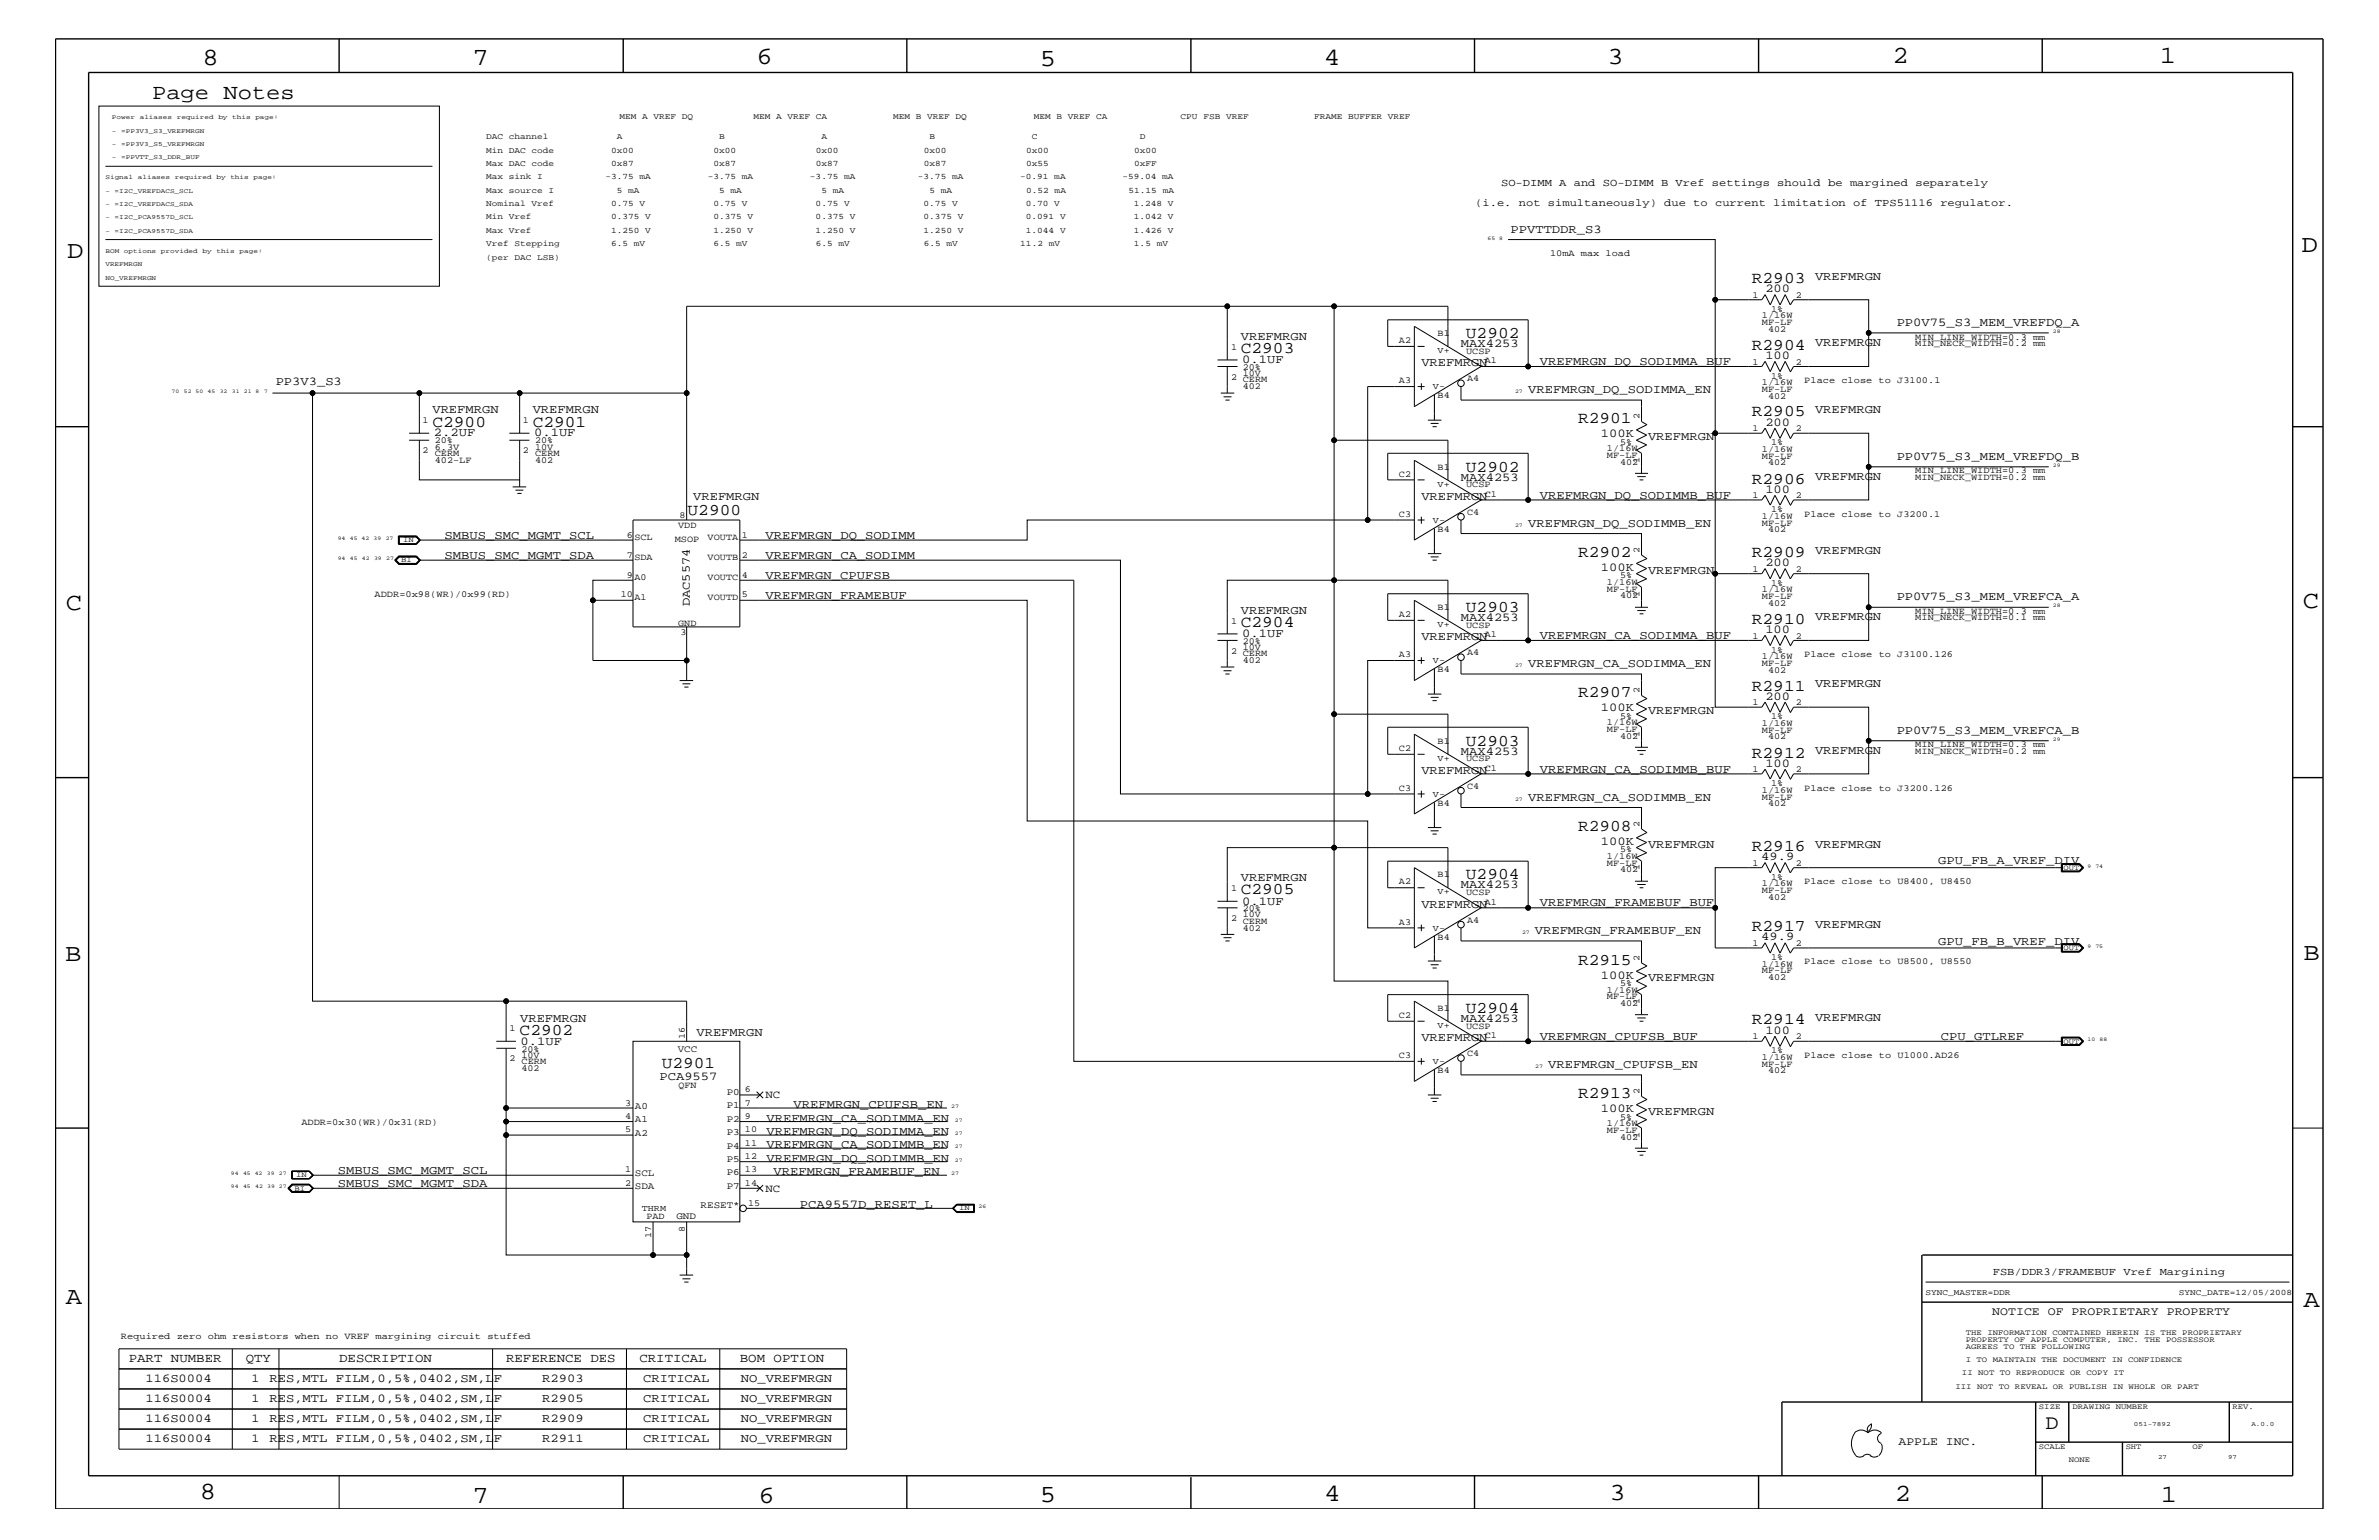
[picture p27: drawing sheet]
<svg xmlns="http://www.w3.org/2000/svg" width="432mm" height="279mm" viewBox="0 0 432 279" stroke-linecap="round" stroke-linejoin="round" font-family="sans-serif">
<defs><g id="words">
<g font-size="4.5">
<text x="36.7" y="11.7">8</text>
<text x="85.8" y="11.7">7</text>
<text x="137.3" y="11.5">6</text>
<text x="240.3" y="11.7">4</text>
<text x="291.8" y="11.5">3</text>
<text x="343.5" y="11.5">2</text>
<text x="392" y="11.5">1</text>
<text x="188.7" y="12.1">5</text>
<text x="12.2" y="46.8">D</text>
<text x="417.7" y="45.7">D</text>
<text x="11.9" y="110.6">C</text>
<text x="418" y="110.3">C</text>
<text x="11.9" y="174.3">B</text>
<text x="418.1" y="174.2">B</text>
<text x="11.9" y="236.7">A</text>
<text x="418.1" y="237.1">A</text>
<text x="36.2" y="271.9">8</text>
<text x="85.8" y="272.7">7</text>
<text x="137.7" y="272.7">6</text>
<text x="188.7" y="272.5">5</text>
<text x="240.4" y="272.3">4</text>
<text x="292.1" y="272.2">3</text>
<text x="343.9" y="272.3">2</text>
<text x="392.2" y="272.6">1</text>
</g>
<text font-size="3.9" x="27.6" y="18">Page Notes</text>
<text font-size="3.7" x="371.3" y="259.3">D</text>
<g font-size="3">
<text x="318" y="51.3">R2903</text>
<text x="225.2" y="64">C2903</text>
<text x="266.1" y="61.4">U2902</text>
<text x="318" y="63.4">R2904</text>
<text x="78.5" y="77.4">C2900</text>
<text x="96.7" y="77.4">C2901</text>
<text x="286.4" y="76.8">R2901</text>
<text x="318" y="75.6">R2905</text>
<text x="266.1" y="85.6">U2902</text>
<text x="318" y="87.7">R2906</text>
<text x="124.8" y="93.4">U2900</text>
<text x="286.4" y="101">R2902</text>
<text x="318" y="101">R2909</text>
<text x="225.2" y="113.7">C2904</text>
<text x="266.1" y="111.1">U2903</text>
<text x="318" y="113.1">R2910</text>
<text x="318" y="125.3">R2911</text>
<text x="286.4" y="126.5">R2907</text>
<text x="266.1" y="135.3">U2903</text>
<text x="318" y="137.4">R2912</text>
<text x="286.4" y="150.7">R2908</text>
<text x="318" y="154.4">R2916</text>
<text x="266.1" y="159.5">U2904</text>
<text x="225.2" y="162.2">C2905</text>
<text x="318" y="168.9">R2917</text>
<text x="286.4" y="175">R2915</text>
<text x="266.1" y="183.8">U2904</text>
<text x="318" y="185.9">R2914</text>
<text x="94.3" y="187.7">C2902</text>
<text x="120.1" y="193.7">U2901</text>
<text x="286.4" y="199.2">R2913</text>
</g>
<g font-size="2.3">
<text x="23.4" y="247.1">PART NUMBER</text>
<text x="44.6" y="247.1">QTY</text>
<text x="61.6" y="247.1">DESCRIPTION</text>
<text x="91.9" y="247.1">REFERENCE DES</text>
<text x="116.1" y="247.1">CRITICAL</text>
<text x="134.3" y="247.1">BOM OPTION</text>
</g>
<g font-size="2.2">
<text x="274.2" y="42.4">PPVTTDDR_S3</text>
<text x="320.4" y="53">200</text>
<text x="329.4" y="50.7">VREFMRGN</text>
<text x="344.3" y="59.2">PP0V75_S3_MEM_VREFDQ_A</text>
<text x="225.2" y="61.7">VREFMRGN</text>
<text x="225.5" y="65.9">0.1UF</text>
<text x="265.2" y="63">MAX4253</text>
<text x="320.4" y="65.1">100</text>
<text x="329.4" y="62.9">VREFMRGN</text>
<text x="50" y="69.9">PP3V3_S3</text>
<text x="258" y="66.5">VREFMRGN</text>
<text x="277.4" y="71.3">VREFMRGN_DQ_SODIMMA_EN</text>
<text x="279.5" y="66.2">VREFMRGN_DQ_SODIMMA_BUF</text>
<text x="78.5" y="75">VREFMRGN</text>
<text x="96.7" y="75">VREFMRGN</text>
<text x="320.4" y="77.3">200</text>
<text x="329.4" y="75">VREFMRGN</text>
<text x="78.7" y="79.2">2.2UF</text>
<text x="96.9" y="79.2">0.1UF</text>
<text x="290.6" y="79.4">100K</text>
<text x="299.1" y="79.9">VREFMRGN</text>
<text x="344.3" y="83.4">PP0V75_S3_MEM_VREFDQ_B</text>
<text x="265.2" y="87.2">MAX4253</text>
<text x="320.4" y="89.4">100</text>
<text x="329.4" y="87.1">VREFMRGN</text>
<text x="125.8" y="90.7">VREFMRGN</text>
<text x="258" y="90.7">VREFMRGN</text>
<text x="277.4" y="95.6">VREFMRGN_DQ_SODIMMB_EN</text>
<text x="279.5" y="90.5">VREFMRGN_DQ_SODIMMB_BUF</text>
<text x="80.7" y="101.4">SMBUS_SMC_MGMT_SDA</text>
<text x="80.7" y="97.7">SMBUS_SMC_MGMT_SCL</text>
<text x="138.9" y="97.7">VREFMRGN_DQ_SODIMM</text>
<text x="138.9" y="101.4">VREFMRGN_CA_SODIMM</text>
<text x="329.4" y="100.4">VREFMRGN</text>
<text x="138.9" y="105">VREFMRGN_CPUFSB</text>
<text x="290.6" y="103.6">100K</text>
<text x="299.1" y="104.1">VREFMRGN</text>
<text x="320.4" y="102.7">200</text>
<text x="125.2" y="110" transform="rotate(-90 125.2 110)">DAC5574</text>
<text x="138.9" y="108.7">VREFMRGN_FRAMEBUF</text>
<text x="225.2" y="111.4">VREFMRGN</text>
<text x="265.2" y="112.7">MAX4253</text>
<text x="329.4" y="112.6">VREFMRGN</text>
<text x="344.3" y="108.9">PP0V75_S3_MEM_VREFCA_A</text>
<text x="225.5" y="115.6">0.1UF</text>
<text x="258" y="116.2">VREFMRGN</text>
<text x="279.5" y="115.9">VREFMRGN_CA_SODIMMA_BUF</text>
<text x="320.4" y="114.8">100</text>
<text x="277.4" y="121">VREFMRGN_CA_SODIMMA_EN</text>
<text x="329.4" y="124.7">VREFMRGN</text>
<text x="290.6" y="129.1">100K</text>
<text x="299.1" y="129.6">VREFMRGN</text>
<text x="320.4" y="127">200</text>
<text x="265.2" y="136.9">MAX4253</text>
<text x="329.4" y="136.8">VREFMRGN</text>
<text x="344.3" y="133.1">PP0V75_S3_MEM_VREFCA_B</text>
<text x="258" y="140.4">VREFMRGN</text>
<text x="279.5" y="140.2">VREFMRGN_CA_SODIMMB_BUF</text>
<text x="320.4" y="139.1">100</text>
<text x="277.4" y="145.3">VREFMRGN_CA_SODIMMB_EN</text>
<text x="290.6" y="153.3">100K</text>
<text x="299.1" y="153.8">VREFMRGN</text>
<text x="329.4" y="153.8">VREFMRGN</text>
<text x="225.2" y="159.9">VREFMRGN</text>
<text x="265.2" y="161.1">MAX4253</text>
<text x="319.7" y="156.1">49.9</text>
<text x="351.8" y="156.8">GPU_FB_A_VREF_DIV</text>
<text x="225.5" y="164.1">0.1UF</text>
<text x="258" y="164.7">VREFMRGN</text>
<text x="279.5" y="164.5">VREFMRGN_FRAMEBUF_BUF</text>
<text x="278.6" y="169.5">VREFMRGN_FRAMEBUF_EN</text>
<text x="319.7" y="170.6">49.9</text>
<text x="329.4" y="168.3">VREFMRGN</text>
<text x="351.8" y="171.4">GPU_FB_B_VREF_DIV</text>
<text x="290.6" y="177.6">100K</text>
<text x="299.1" y="178">VREFMRGN</text>
<text x="94.4" y="185.4">VREFMRGN</text>
<text x="265.2" y="185.4">MAX4253</text>
<text x="329.4" y="185.3">VREFMRGN</text>
<text x="94.5" y="189.5">0.1UF</text>
<text x="126.4" y="187.9">VREFMRGN</text>
<text x="258" y="188.9">VREFMRGN</text>
<text x="279.5" y="188.7">VREFMRGN_CPUFSB_BUF</text>
<text x="320.4" y="187.6">100</text>
<text x="352.3" y="188.7">CPU_GTLREF</text>
<text x="119.7" y="195.9">PCA9557</text>
<text x="281" y="193.7">VREFMRGN_CPUFSB_EN</text>
<text x="139.1" y="203.5">VREFMRGN_CA_SODIMMA_EN</text>
<text x="144" y="201">VREFMRGN_CPUFSB_EN</text>
<text x="290.6" y="201.8">100K</text>
<text x="299.1" y="202.3">VREFMRGN</text>
<text x="139.1" y="205.9">VREFMRGN_DQ_SODIMMA_EN</text>
<text x="139.1" y="208.3">VREFMRGN_CA_SODIMMB_EN</text>
<text x="61.3" y="215.3">SMBUS_SMC_MGMT_SDA</text>
<text x="61.3" y="213">SMBUS_SMC_MGMT_SCL</text>
<text x="139.1" y="210.8">VREFMRGN_DQ_SODIMMB_EN</text>
<text x="140.4" y="213.2">VREFMRGN_FRAMEBUF_EN</text>
<text x="145.2" y="219.2">PCA9557D_RESET_L</text>
<text x="26.4" y="250.7">116S0004</text>
<text x="45.7" y="250.7">1</text>
<text x="48.9" y="250.7">RES,MTL FILM,0,5%,0402,SM,LF</text>
<text x="98.4" y="250.7">R2903</text>
<text x="116.8" y="250.7">CRITICAL</text>
<text x="134.5" y="250.7">NO_VREFMRGN</text>
<text x="26.4" y="254.4">116S0004</text>
<text x="45.7" y="254.4">1</text>
<text x="48.9" y="254.4">RES,MTL FILM,0,5%,0402,SM,LF</text>
<text x="98.4" y="254.4">R2905</text>
<text x="116.8" y="254.4">CRITICAL</text>
<text x="134.5" y="254.4">NO_VREFMRGN</text>
<text x="26.4" y="261.6">116S0004</text>
<text x="26.4" y="258">116S0004</text>
<text x="45.7" y="261.6">1</text>
<text x="45.7" y="258">1</text>
<text x="48.9" y="261.6">RES,MTL FILM,0,5%,0402,SM,LF</text>
<text x="48.9" y="258">RES,MTL FILM,0,5%,0402,SM,LF</text>
<text x="98.4" y="261.6">R2911</text>
<text x="98.4" y="258">R2909</text>
<text x="116.8" y="261.6">CRITICAL</text>
<text x="116.8" y="258">CRITICAL</text>
<text x="134.5" y="261.6">NO_VREFMRGN</text>
<text x="134.5" y="258">NO_VREFMRGN</text>
</g>
<g font-size="2.1">
<text x="361.6" y="238.6">NOTICE OF PROPRIETARY PROPERTY</text>
<text x="344.6" y="262.2">APPLE INC.</text>
</g>
<g font-size="2">
<text x="138.9" y="199.2">NC</text>
<text x="138.9" y="216.2">NC</text>
</g>
<g font-size="1.9">
<text x="272.5" y="33.7">SO-DIMM A and SO-DIMM B Vref settings should be margined separately</text>
<text x="267.8" y="37.4">(i.e. not simultaneously) due to current limitation of TPS51116 regulator.</text>
<text x="361.7" y="231.3">FSB/DDR3/FRAMEBUF Vref Margining</text>
</g>
<g font-size="1.8">
<text x="123" y="190.8">VCC</text>
<text x="115.2" y="201.2">A0</text>
<text x="115.2" y="203.7">A1</text>
<text x="131.9" y="198.7">P0</text>
<text x="131.9" y="201.1">P1</text>
<text x="131.9" y="203.5">P2</text>
<text x="115.2" y="206">A2</text>
<text x="131.9" y="205.9">P3</text>
<text x="131.9" y="208.4">P4</text>
<text x="115.2" y="213.3">SCL</text>
<text x="115.2" y="215.8">SDA</text>
<text x="131.9" y="210.8">P5</text>
<text x="131.9" y="213.2">P6</text>
<text x="131.9" y="215.7">P7</text>
<text x="122.8" y="221.1">GND</text>
<text x="127.2" y="219.2">RESET*</text>
</g>
<g font-size="1.7">
<text x="281.3" y="46.5">10mA max load</text>
<text x="318.1" y="54">1</text>
<text x="319.8" y="57.8">1/16W</text>
<text x="319.8" y="59">MF-LF</text>
<text x="321.5" y="56.6">1%</text>
<text x="326" y="54">2</text>
<text x="223.4" y="63.4">1</text>
<text x="253.9" y="62.3">A2</text>
<text x="260.9" y="61">B1</text>
<text x="266.1" y="64.2">UCSP</text>
<text x="269.5" y="65.9">A1</text>
<text x="320.9" y="60.2">402</text>
<text x="347.6" y="62.9">MIN_NECK_WIDTH=0.2 mm</text>
<text x="347.6" y="61.7">MIN_LINE_WIDTH=0.3 mm</text>
<text x="223.4" y="68.9">2</text>
<text x="225.6" y="68.2">10V</text>
<text x="225.6" y="67.1">20%</text>
<text x="225.6" y="70.6">402</text>
<text x="225.6" y="69.4">CERM</text>
<text x="253.9" y="69.5">A3</text>
<text x="266.3" y="69.2">A4</text>
<text x="318.1" y="66.2">1</text>
<text x="319.8" y="69.9">1/16W</text>
<text x="319.8" y="71.1">MF-LF</text>
<text x="321.5" y="68.7">1%</text>
<text x="326" y="66.2">2</text>
<text x="327.5" y="69.5">Place close to J3100.1</text>
<text x="76.7" y="76.8">1</text>
<text x="94.9" y="76.8">1</text>
<text x="260.9" y="72.2">B4</text>
<text x="297.6" y="76.1" transform="rotate(-90 297.6 76.1)">2</text>
<text x="320.9" y="72.3">402</text>
<text x="76.7" y="82.2">2</text>
<text x="78.9" y="81.6">6.3V</text>
<text x="78.9" y="80.5">20%</text>
<text x="78.9" y="83.9">402-LF</text>
<text x="78.9" y="82.7">CERM</text>
<text x="94.9" y="82.2">2</text>
<text x="97.1" y="81.6">10V</text>
<text x="97.1" y="80.5">20%</text>
<text x="97.1" y="83.9">402</text>
<text x="97.1" y="82.7">CERM</text>
<text x="291.7" y="81.9">1/16W</text>
<text x="291.7" y="83.1">MF-LF</text>
<text x="294" y="80.7">5%</text>
<text x="297.6" y="83.9" transform="rotate(-90 297.6 83.9)">1</text>
<text x="318.1" y="78.3">1</text>
<text x="319.8" y="82">1/16W</text>
<text x="319.8" y="83.3">MF-LF</text>
<text x="321.5" y="80.8">1%</text>
<text x="326" y="78.3">2</text>
<text x="253.9" y="86.5">C2</text>
<text x="260.9" y="85.3">B1</text>
<text x="266.1" y="88.4">UCSP</text>
<text x="294" y="84.4">402</text>
<text x="320.9" y="84.4">402</text>
<text x="347.6" y="87.1">MIN_NECK_WIDTH=0.2 mm</text>
<text x="347.6" y="85.9">MIN_LINE_WIDTH=0.3 mm</text>
<text x="123.1" y="95.9">VDD</text>
<text x="123.4" y="93.9">8</text>
<text x="253.9" y="93.8">C3</text>
<text x="266.3" y="93.5">C4</text>
<text x="269.5" y="90.1">C1</text>
<text x="318.1" y="90.4">1</text>
<text x="319.8" y="94.2">1/16W</text>
<text x="319.8" y="95.4">MF-LF</text>
<text x="321.5" y="92.9">1%</text>
<text x="326" y="90.4">2</text>
<text x="327.5" y="93.8">Place close to J3200.1</text>
<text x="113.8" y="101.2">7</text>
<text x="113.8" y="97.6">6</text>
<text x="115.1" y="98">SCL</text>
<text x="115.1" y="101.6">SDA</text>
<text x="122.5" y="98.4">MSOP</text>
<text x="128.4" y="101.6">VOUTB</text>
<text x="128.4" y="98">VOUTA</text>
<text x="134.6" y="101.2">2</text>
<text x="134.6" y="97.6">1</text>
<text x="260.9" y="96.5">B4</text>
<text x="297.6" y="100.4" transform="rotate(-90 297.6 100.4)">2</text>
<text x="320.9" y="96.5">402</text>
<text x="113.8" y="104.8">9</text>
<text x="115.1" y="105.3">A0</text>
<text x="128.4" y="105.3">VOUTC</text>
<text x="134.6" y="104.8">4</text>
<text x="291.7" y="106.1">1/16W</text>
<text x="291.7" y="107.4">MF-LF</text>
<text x="294" y="104.9">5%</text>
<text x="318.1" y="103.7">1</text>
<text x="319.8" y="107.5">1/16W</text>
<text x="321.5" y="106.3">1%</text>
<text x="326" y="103.7">2</text>
<text x="68" y="108.3">ADDR=0x98(WR)/0x99(RD)</text>
<text x="112.7" y="108.4">10</text>
<text x="115.1" y="108.9">A1</text>
<text x="123.1" y="113.6">GND</text>
<text x="128.4" y="108.9">VOUTD</text>
<text x="134.6" y="108.4">5</text>
<text x="223.4" y="113.1">1</text>
<text x="253.9" y="112">A2</text>
<text x="260.9" y="110.7">B1</text>
<text x="266.1" y="113.9">UCSP</text>
<text x="294" y="108.6">402</text>
<text x="297.6" y="108.2" transform="rotate(-90 297.6 108.2)">1</text>
<text x="319.8" y="108.7">MF-LF</text>
<text x="320.9" y="109.9">402</text>
<text x="347.6" y="112.6">MIN_NECK_WIDTH=0.1 mm</text>
<text x="347.6" y="111.4">MIN_LINE_WIDTH=0.3 mm</text>
<text x="123.5" y="115.3">3</text>
<text x="223.4" y="118.6">2 CERM</text>
<text x="225.6" y="117.9">10V</text>
<text x="225.6" y="116.8">20%</text>
<text x="253.9" y="119.2">A3</text>
<text x="266.3" y="118.9">A4</text>
<text x="269.5" y="115.6">A1</text>
<text x="318.1" y="115.9">1</text>
<text x="319.8" y="119.6">1/16W</text>
<text x="321.5" y="118.4">1%</text>
<text x="326" y="115.9">2</text>
<text x="327.5" y="119.2">Place close to J3100.126</text>
<text x="225.6" y="120.3">402</text>
<text x="260.9" y="121.9">B4</text>
<text x="297.6" y="125.8" transform="rotate(-90 297.6 125.8)">2</text>
<text x="319.8" y="120.8">MF-LF</text>
<text x="320.9" y="122">402</text>
<text x="291.7" y="131.6">1/16W</text>
<text x="294" y="130.4">5%</text>
<text x="318.1" y="128">1</text>
<text x="319.8" y="131.7">1/16W</text>
<text x="321.5" y="130.5">1%</text>
<text x="326" y="128">2</text>
<text x="253.9" y="136.2">C2</text>
<text x="260.9" y="135">B1</text>
<text x="291.7" y="132.8">MF-LF</text>
<text x="294" y="134.1">402</text>
<text x="297.6" y="133.6" transform="rotate(-90 297.6 133.6)">1</text>
<text x="319.8" y="133">MF-LF</text>
<text x="320.9" y="134.1">402</text>
<text x="347.6" y="136.8">MIN_NECK_WIDTH=0.2 mm</text>
<text x="347.6" y="135.6">MIN_LINE_WIDTH=0.3 mm</text>
<text x="253.9" y="143.5">C3</text>
<text x="266.1" y="138.1">UCSP</text>
<text x="266.3" y="143.2">C4</text>
<text x="269.5" y="139.8">C1</text>
<text x="318.1" y="140.1">1</text>
<text x="319.8" y="143.9">1/16W</text>
<text x="321.5" y="142.6">1%</text>
<text x="326" y="140.1">2</text>
<text x="327.5" y="143.5">Place close to J3200.126</text>
<text x="260.9" y="146.2">B4</text>
<text x="319.8" y="145.1">MF-LF</text>
<text x="320.9" y="146.2">402</text>
<text x="291.7" y="155.8">1/16W</text>
<text x="294" y="154.6">5%</text>
<text x="297.6" y="150.1" transform="rotate(-90 297.6 150.1)">2</text>
<text x="223.4" y="161.7">1</text>
<text x="253.9" y="160.5">A2</text>
<text x="260.9" y="159.2">B1</text>
<text x="291.7" y="157.1">MF-LF</text>
<text x="294" y="158.3">402</text>
<text x="297.6" y="157.9" transform="rotate(-90 297.6 157.9)">1</text>
<text x="318.1" y="157.1">1</text>
<text x="319.8" y="160.8">1/16W</text>
<text x="319.8" y="162">MF-LF</text>
<text x="321.5" y="159.6">1%</text>
<text x="326" y="157.1">2</text>
<text x="327.5" y="160.4">Place close to U8400, U8450</text>
<text x="223.4" y="167.1">2</text>
<text x="225.6" y="166.4">10V</text>
<text x="225.6" y="165.3">20%</text>
<text x="225.6" y="167.6">CERM</text>
<text x="253.9" y="167.8">A3</text>
<text x="266.1" y="162.4">UCSP</text>
<text x="266.3" y="167.4">A4</text>
<text x="269.5" y="164.1">A1</text>
<text x="320.9" y="163.3">402</text>
<text x="225.6" y="168.9">402</text>
<text x="260.9" y="170.5">B4</text>
<text x="318.1" y="171.6">1</text>
<text x="326" y="171.6">2</text>
<text x="294" y="178.8">5%</text>
<text x="297.6" y="174.3" transform="rotate(-90 297.6 174.3)">2</text>
<text x="319.8" y="175.4">1/16W</text>
<text x="319.8" y="176.6">MF-LF</text>
<text x="320.9" y="177.7">402</text>
<text x="321.5" y="174.2">1%</text>
<text x="327.5" y="174.9">Place close to U8500, U8550</text>
<text x="253.9" y="184.7">C2</text>
<text x="260.9" y="183.5">B1</text>
<text x="291.7" y="180.1">1/16W</text>
<text x="291.7" y="181.3">MF-LF</text>
<text x="294" y="182.5">402</text>
<text x="297.6" y="182.1" transform="rotate(-90 297.6 182.1)">1</text>
<text x="92.5" y="187.1">1</text>
<text x="94.7" y="191.9">10V</text>
<text x="94.7" y="190.8">20%</text>
<text x="124.3" y="188.5" transform="rotate(-90 124.3 188.5)">16</text>
<text x="253.9" y="192">C3</text>
<text x="266.1" y="186.6">UCSP</text>
<text x="266.3" y="191.6">C4</text>
<text x="269.5" y="188.3">C1</text>
<text x="318.1" y="188.6">1</text>
<text x="321.5" y="191.1">1%</text>
<text x="326" y="188.6">2</text>
<text x="327.5" y="192">Place close to U1000.AD26</text>
<text x="92.5" y="192.6">2</text>
<text x="94.7" y="194.3">402</text>
<text x="94.7" y="193.1">CERM</text>
<text x="123.1" y="197.4">QFN</text>
<text x="260.9" y="194.7">B4</text>
<text x="319.8" y="192.3">1/16W</text>
<text x="319.8" y="193.6">MF-LF</text>
<text x="320.9" y="194.8">402</text>
<text x="113.5" y="203.1">4</text>
<text x="113.5" y="200.6">3</text>
<text x="135.2" y="203.1">9</text>
<text x="135.2" y="200.6">7</text>
<text x="135.2" y="198.1">6</text>
<text x="294" y="203.1">5%</text>
<text x="297.6" y="198.5" transform="rotate(-90 297.6 198.5)">2</text>
<text x="54.7" y="204.1">ADDR=0x30(WR)/0x31(RD)</text>
<text x="113.5" y="205.4">5</text>
<text x="135.2" y="207.9">11</text>
<text x="135.2" y="205.4">10</text>
<text x="291.7" y="204.3">1/16W</text>
<text x="291.7" y="205.5">MF-LF</text>
<text x="294" y="206.8">402</text>
<text x="297.6" y="206.4" transform="rotate(-90 297.6 206.4)">1</text>
<text x="113.5" y="215.2">2</text>
<text x="113.5" y="212.7">1</text>
<text x="135.2" y="215.2">14</text>
<text x="135.2" y="212.7">13</text>
<text x="135.2" y="210.3">12</text>
<text x="117.3" y="221.1">PAD</text>
<text x="135.8" y="218.8">15</text>
<text x="118.2" y="224.6" transform="rotate(-90 118.2 224.6)">17</text>
<text x="124.3" y="223.5" transform="rotate(-90 124.3 223.5)">8</text>
<text x="21.9" y="242.9">Required zero ohm resistors when no VREF margining circuit stuffed</text>
</g>
<g font-size="1.6">
<text x="260.9" y="64">V+</text>
<text x="260.1" y="70.6">V-</text>
<text x="260.9" y="88.3">V+</text>
<text x="260.1" y="94.9">V-</text>
<text x="260.9" y="113.7">V+</text>
<text x="260.1" y="120.3">V-</text>
<text x="260.9" y="138">V+</text>
<text x="260.1" y="144.6">V-</text>
<text x="260.9" y="162.2">V+</text>
<text x="260.1" y="168.9">V-</text>
<text x="260.9" y="186.5">V+</text>
<text x="260.1" y="193.1">V-</text>
<text x="116.5" y="219.7">THRM</text>
</g>
<g font-size="1.5">
<text x="112.4" y="21.6">MEM A VREF DQ</text>
<text x="136.7" y="21.6">MEM A VREF CA</text>
<text x="162.1" y="21.6">MEM B VREF DQ</text>
<text x="187.6" y="21.6">MEM B VREF CA</text>
<text x="214.3" y="21.6">CPU FSB VREF</text>
<text x="238.5" y="21.6">FRAME BUFFER VREF</text>
<text x="88.2" y="25.3">DAC channel</text>
<text x="88.2" y="27.7">Min DAC code</text>
<text x="110.9" y="27.7">0x00</text>
<text x="112" y="25.3">A</text>
<text x="129.5" y="27.7">0x00</text>
<text x="130.5" y="25.3">B</text>
<text x="148.1" y="27.7">0x00</text>
<text x="149.1" y="25.3">A</text>
<text x="167.7" y="27.7">0x00</text>
<text x="168.7" y="25.3">B</text>
<text x="186.2" y="27.7">0x00</text>
<text x="187.3" y="25.3">C</text>
<text x="205.9" y="27.7">0x00</text>
<text x="206.9" y="25.3">D</text>
<text x="88.2" y="32.5">Max sink I</text>
<text x="88.2" y="35">Max source I</text>
<text x="88.2" y="30.2">Max DAC code</text>
<text x="109.9" y="32.5">-3.75 mA</text>
<text x="110.9" y="30.2">0x87</text>
<text x="112" y="35">5 mA</text>
<text x="128.4" y="32.5">-3.75 mA</text>
<text x="129.5" y="30.2">0x87</text>
<text x="130.5" y="35">5 mA</text>
<text x="147" y="32.5">-3.75 mA</text>
<text x="148.1" y="30.2">0x87</text>
<text x="149.1" y="35">5 mA</text>
<text x="166.6" y="32.5">-3.75 mA</text>
<text x="167.7" y="30.2">0x87</text>
<text x="168.7" y="35">5 mA</text>
<text x="185.2" y="32.5">-0.91 mA</text>
<text x="186.2" y="30.2">0x55</text>
<text x="186.3" y="35">0.52 mA</text>
<text x="203.7" y="32.5">-59.04 mA</text>
<text x="204.8" y="35">51.15 mA</text>
<text x="205.9" y="30.2">0xFF</text>
<text x="88.2" y="39.8">Min Vref</text>
<text x="88.2" y="37.4">Nominal Vref</text>
<text x="110.9" y="39.8">0.375 V</text>
<text x="110.9" y="37.4">0.75 V</text>
<text x="129.5" y="39.8">0.375 V</text>
<text x="129.5" y="37.4">0.75 V</text>
<text x="148" y="39.8">0.375 V</text>
<text x="148" y="37.4">0.75 V</text>
<text x="167.6" y="39.8">0.375 V</text>
<text x="167.6" y="37.4">0.75 V</text>
<text x="186.2" y="39.8">0.091 V</text>
<text x="186.2" y="37.4">0.70 V</text>
<text x="205.8" y="39.8">1.042 V</text>
<text x="205.8" y="37.4">1.248 V</text>
<text x="88.2" y="44.6">Vref Stepping</text>
<text x="88.2" y="47.1">(per DAC LSB)</text>
<text x="88.2" y="42.3">Max Vref</text>
<text x="110.9" y="42.3">1.250 V</text>
<text x="110.9" y="44.6">6.5 mV</text>
<text x="129.5" y="42.3">1.250 V</text>
<text x="129.5" y="44.6">6.5 mV</text>
<text x="148" y="42.3">1.250 V</text>
<text x="148.1" y="44.6">6.5 mV</text>
<text x="167.6" y="42.3">1.250 V</text>
<text x="167.7" y="44.6">6.5 mV</text>
<text x="185.2" y="44.6">11.2 mV</text>
<text x="186.2" y="42.3">1.044 V</text>
<text x="205.8" y="42.3">1.426 V</text>
<text x="205.8" y="44.6">1.5 mV</text>
<text x="349.5" y="235">SYNC_MASTER=DDR</text>
<text x="395.5" y="235">SYNC_DATE=12/05/2008</text>
</g>
<g font-size="1.4">
<text x="73.2" y="98.4">IN</text>
<text x="72.8" y="102.1">BI</text>
<text x="374.6" y="157.8">OUT</text>
<text x="374.6" y="172.3">OUT</text>
<text x="374.6" y="189.3">OUT</text>
<text x="53.8" y="213.6">IN</text>
<text x="53.4" y="216">BI</text>
<text x="174.1" y="219.6">IN</text>
<text x="356.8" y="242.3">THE INFORMATION CONTAINED HEREIN IS THE PROPRIETARY</text>
<text x="356.8" y="243.5">PROPERTY OF APPLE COMPUTER, INC. THE POSSESSOR</text>
<text x="356.8" y="244.7">AGREES TO THE FOLLOWING</text>
<text x="354.9" y="252">III NOT TO REVEAL OR PUBLISH IN WHOLE OR PART</text>
<text x="356.1" y="249.5">II NOT TO REPRODUCE OR COPY IT</text>
<text x="356.8" y="247.1">I TO MAINTAIN THE DOCUMENT IN CONFIDENCE</text>
<text x="370.1" y="255.6">SIZE</text>
<text x="376.2" y="255.6">DRAWING NUMBER</text>
<text x="405.2" y="255.6">REV.</text>
<text x="370.1" y="262.9">SCALE</text>
<text x="385.8" y="262.9">SHT</text>
<text x="397.9" y="262.9">OF</text>
<text x="375.5" y="265.3">NONE</text>
</g>
<g font-size="1.2">
<text x="20.3" y="21.6">Power</text>
<text x="25.4" y="21.6">aliases</text>
<text x="32.1" y="21.6">required</text>
<text x="39.6" y="21.6">by</text>
<text x="42.2" y="21.6">this</text>
<text x="46.3" y="21.6">page:</text>
<text x="20.3" y="26.5">-</text>
<text x="20.3" y="28.9">-</text>
<text x="20.3" y="24.1">-</text>
<text x="22" y="28.9">=PPVTT_S3_DDR_BUF</text>
<text x="22" y="26.5">=PP3V3_S5_VREFMRGN</text>
<text x="22" y="24.1">=PP3V3_S3_VREFMRGN</text>
<text x="19.1" y="35">-</text>
<text x="19.1" y="32.5">Signal</text>
<text x="20.8" y="35">=I2C_VREFDACS_SCL</text>
<text x="25" y="32.5">aliases</text>
<text x="31.7" y="32.5">required</text>
<text x="39.3" y="32.5">by</text>
<text x="41.8" y="32.5">this</text>
<text x="46" y="32.5">page:</text>
<text x="19.1" y="37.4">-</text>
<text x="19.1" y="39.8">-</text>
<text x="20.8" y="37.4">=I2C_VREFDACS_SDA</text>
<text x="20.8" y="39.8">=I2C_PCA9557D_SCL</text>
<text x="19.1" y="45.9">BOM</text>
<text x="19.1" y="42.3">-</text>
<text x="20.8" y="42.3">=I2C_PCA9557D_SDA</text>
<text x="22.5" y="45.9">options</text>
<text x="29.2" y="45.9">provided</text>
<text x="36.8" y="45.9">by</text>
<text x="39.3" y="45.9">this</text>
<text x="43.5" y="45.9">page:</text>
<text x="19.1" y="48.3">VREFMRGN</text>
<text x="19.1" y="50.7">NO_VREFMRGN</text>
<text x="387.3" y="258.7">051-7892</text>
<text x="408.6" y="258.7">A.0.0</text>
<text x="391.7" y="264.7">27</text>
<text x="404.4" y="264.7">97</text>
</g>
<g font-size="1">
<text x="270" y="43.5">65 8</text>
<text x="372.6" y="60.4">28</text>
<text x="31.2" y="71.3">70</text>
<text x="33.4" y="71.3">52 50</text>
<text x="37.7" y="71.3">45</text>
<text x="39.9" y="71.3">32</text>
<text x="42.1" y="71.3">31</text>
<text x="44.3" y="71.3">21 8</text>
<text x="47.9" y="71.3">7</text>
<text x="275" y="71.3">27</text>
<text x="372.6" y="84.7">29</text>
<text x="275" y="95.6">27</text>
<text x="61.3" y="98">94</text>
<text x="61.3" y="101.6">94</text>
<text x="63.5" y="98">45 42</text>
<text x="63.5" y="101.6">45</text>
<text x="65.7" y="101.6">42</text>
<text x="67.8" y="98">39</text>
<text x="67.9" y="101.6">39</text>
<text x="70" y="98">27</text>
<text x="70.1" y="101.6">27</text>
<text x="372.6" y="110.2">28</text>
<text x="275" y="121">27</text>
<text x="372.6" y="134.4">29</text>
<text x="275" y="145.3">27</text>
<text x="378.9" y="157.4">9</text>
<text x="380.3" y="157.4">74</text>
<text x="276.3" y="169.5">27</text>
<text x="378.9" y="172">9</text>
<text x="380.3" y="172">75</text>
<text x="378.9" y="188.9">10</text>
<text x="381.1" y="188.9">88</text>
<text x="278.6" y="193.7">27</text>
<text x="172.6" y="201">27</text>
<text x="173.3" y="203.5">27</text>
<text x="173.3" y="205.9">27</text>
<text x="173.3" y="208.3">27</text>
<text x="41.9" y="213.2">94</text>
<text x="41.9" y="215.6">94</text>
<text x="44.1" y="213.2">45 42</text>
<text x="44.1" y="215.6">45</text>
<text x="46.3" y="215.6">42</text>
<text x="48.4" y="213.2">39</text>
<text x="48.5" y="215.6">39 27</text>
<text x="50.6" y="213.2">27</text>
<text x="172.6" y="213.2">27</text>
<text x="173.3" y="210.8">27</text>
<text x="177.6" y="219.2">26</text>
</g>
</g></defs>
<g fill="none" stroke="#000" stroke-width=".18">
<path d="M17.9 19.2h61.9v32.7h-61.9zM19.1 30.2h59.4M19.1 43.5h59.4M222.8 55.6v9.7M242.1 55.6v74M256.7 59.2l12.1 7.3-12.1 7.3zM273.7 43.5h37.6v10.9M49.4 71.3h7.3M74.3 78.6h3.6M74.3 79.9h3.6M76.1 79.9v7.2h18.2v-7.2M76.1 71.3h-19.4v110.3h35.2v7.3"/>
<path d="M76.1 78.6v-7.3h18.2v7.3M92.5 78.6h3.6M92.5 79.9h3.6M124.6 71.3v23M221 66.5h3.6M221 65.3h3.6M221.6 71.3h2.4M222.1 72h1.4M222.4 72.6h.8M222.8 66.5v4.8M242.1 79.9h20.7v7.2M256.7 70.1h-8.5v24.2h-61.8v3.7h-52.1"/>
<path d="M256.7 62.9h-4.8v-4.9h25.5v8.5M257.3 62.9h1.3M257.3 70.1h1.3M258 69.5v1.2M259.2 76.2h2.4M259.7 76.8h1.4M260 77.4h.8M260.4 71.6v4.6M262.8 62.9v-7.3h-138.2v15.7h-30.3M265.2 70.1v2.5h32.7v3.9l1.1 .6M268.8 66.5h51l.6-.9 .9 1.8 .9-1.8 .9 1.8 .9-1.8 1 1.8M298.9 77.1l-1.9 .9 1.9 .9-1.9 1 1.9 .8-1.9 .9 .9 .6v3.7"/>
<path d="M311.3 78.6v25.5M325 79.6l.5-1h13.7v6.1h32.7M339.2 60.4v6.1h-13.7l-.5 1M371.9 60.4h-32.7v-6h-13.7l-.5 .9-1-1.8-.9 1.8-.9-1.8-.9 1.8-.9-1.8-.6 .9h-8.5v24.2h8.5l.6-.9 .9 1.8 .9-1.8 .9 1.8 .9-1.8 1 1.8M72.3 97.2h3.3l.7 .8-.7 .7h-3.3zM72.4 98.7h3.1M72.4 97.4h3.1M72.5 97.4v1.3M75.5 97.4l.7 .6-.7 .7M75.5 97.4l.6 .6M76.1 98h38.8M76.1 98l-.6 .7"/>
<path d="M76.3 98l-.8 .7M76.3 98l-.8-.7h-3.1v1.4M93 88.3h2.5M93.6 88.9h1.4M93.9 89.5h.8M94.3 87.1v1.2M114.9 94.3h19.4v19.4h-19.4zM248.2 94.3h8.5M256.7 83.5l12.1 7.2-12.1 7.3zM256.7 87.1h-4.8v-4.9h25.5v8.5M257.3 87.1h1.3M257.3 94.3h1.3"/>
<path d="M258 93.8v1.2M260.4 95.9v4.5M265.2 94.3v2.5h32.7v3.9l1.1 .7M268.8 90.7h51l.6-.8 .9 1.7 .9-1.7 .9 1.7 .9-1.7 1 1.7M296.8 85.9h2.3M297.2 86.5h1.5M297.6 87.1h.7M339.2 84.7v6h-13.7l-.5 1M71.6 101.6l.8-.7h3.2l.7 .7-.7 .8h-3.2zM71.7 101.6l.7-.6h3.1l.8 .6-.8 .8h-3.1zM71.8 101.6l.7-.6h3l.7 .6-.7 .7h-3zM71.9 101.6l.6-.6h3l.6 .6-.6 .6h-3z"/>
<path d="M76.1 101.6h38.8M107.6 108.9v10.9h17M114.9 105.3h-7.3v3.6h7.3M124.6 113.7v9.8M134.3 105.3h60.6v87.3h61.8M134.3 101.6h69.1v42.4h44.8M134.3 108.9h52.1v40.1h61.8v19.3h8.5M221 116.2h3.6M221 115h3.6M222.8 116.2v4.8M256.7 108.9l12.1 7.3-12.1 7.3zM256.7 119.8h-8.5v24.2h8.5"/>
<path d="M256.7 112.6h-4.8v-4.9h25.5v8.5M257.3 112.6h1.3M257.3 119.8h1.3M258 119.2v1.2M259.2 100.4h2.4M259.7 101h1.4M260 101.6h.8M262.8 112.6v-7.3h-40v9.7M265.2 119.8v2.5h32.7v3.9l1.1 .6M268.8 116.2h51l.6-.9 .9 1.8 .9-1.8 .9 1.8 .9-1.8 1 1.8M296.8 110.2h2.3M297.2 110.8h1.5"/>
<path d="M297.6 111.4h.7M298.9 101.4l-1.9 .8 1.9 1-1.9 .9 1.9 .9-1.9 .9 .9 .6v3.7M339.2 110.2v6h-13.7l-.5 1M371.9 110.2h-32.7v-6.1h-13.7l-.5 .9-1-1.8-.9 1.8-.9-1.8-.9 1.8-.9-1.8-.6 .9h-8.5v24.2h8.5l.6-.9 .9 1.8 .9-1.8 .9 1.8 .9-1.8 1 1.8M123.4 123.5h2.4M123.9 124.1h1.4M124.2 124.7h.8M221.6 121h2.4M222.1 121.7h1.4M222.4 122.3h.8M242.1 129.6v48.4h20.7v7.3M242.1 129.6h20.7v7.2"/>
<path d="M256.7 133.2l12.1 7.2-12.1 7.3zM256.7 136.8h-4.8v-4.9h25.5v8.5M257.3 136.8h1.3M259.2 125.9h2.4M259.7 126.5h1.4M260 127.1h.8M260.4 121.3v4.6M296.8 135.6h2.3M297.2 136.2h1.5M297.6 136.8h.7M298.9 126.8l-1.9 .9 1.9 .9-1.9 1 1.9 .8-1.9 .9 .9 .6v3.7M325 129.3l.5-1h13.7v6.1h32.7"/>
<path d="M339.2 134.4v6h-13.7l-.5 1M256.7 157.4l12.1 7.3-12.1 7.3zM257.3 144h1.3M258 143.5v1.2M259.2 150.1h2.4M259.7 150.7h1.4M260 151.3h.8M260.4 145.6v4.5M265.2 144v2.5h32.7v3.9l1.1 .7M268.8 140.4h51l.6-.8 .9 1.7 .9-1.7 .9 1.7 .9-1.7 1 1.7M296.8 159.9h2.3M298.9 151.1l-1.9 .9 1.9 .9-1.9 .9 1.9 .9-1.9 .9 .9 .6v3.7"/>
<path d="M374.1 156.7h3.3l.8 .7-.8 .8h-3.3zM374.3 157.4h-48.8l-.5 1-1-1.9-.9 1.9-.9-1.9-.9 1.9-.9-1.9-.6 .9h-8.5v7.3h-42.5M374.3 156.8h3.1l.6 .6-.6 .6h-3.1M374.3 156.7v1.4M377.4 156.7h-3.2v1.4h3.2M377.4 156.7l.7 .7-.7 .7M377.4 156.7l.6 .7-.6 .7M221 164.7h3.6M221 163.5h3.6M221.6 169.5h2.4M222.1 170.1h1.4M222.4 170.7h.8"/>
<path d="M222.8 164.7v4.8M256.7 161.1h-4.8v-4.9h25.5v8.5M257.3 161.1h1.3M257.3 168.3h1.3M258 167.8v1.1M259.2 174.4h2.4M259.7 175h1.4M260 175.6h.8M260.4 169.8v4.6M262.8 161.1v-7.3h-40v9.7M265.2 168.3v2.4h32.7v4l1.1 .6M297.2 160.5h1.5"/>
<path d="M297.6 161.1h.7M298.9 175.3l-1.9 .9 1.9 .9-1.9 .9 1.9 .9-1.9 1 .9 .6v3.6M311.3 164.7v7.3h8.5l.6-.9 .9 1.8 .9-1.8 .9 1.8 .9-1.8 1 1.8 .5-.9h48.8M374.1 171.2h3.3l.8 .8-.8 .7h-3.3zM374.2 171.2v1.5h3.2M374.3 172.7v-1.4h3.1l.6 .7-.6 .7M374.3 171.4h3.1l.6 .6-.6 .6h-3.1M377.4 171.2l.7 .8-.7 .7M90.1 188.9h3.5M90.1 190.2h3.5M91.9 190.2v13.3h23M91.9 181.6h32.7v7.3"/>
<path d="M114.9 188.9h19.4v32.8h-19.4zM134.3 198.7h3.6M137.3 198.1l1.2 1.1M138.5 198.1l-1.2 1.1M256.7 181.6l12.1 7.3-12.1 7.3zM256.7 185.3h-4.8v-4.8h25.5v8.4M257.3 185.3h1.3M257.3 192.6h1.3M258 192v1.2M259.2 198.7h2.4M259.7 199.2h1.4M260 199.8h.8"/>
<path d="M260.4 194v4.7M265.2 192.6v2.4h32.7v3.9l1.1 .6M268.8 188.9h51l.6-.9 .9 1.9 .9-1.9 .9 1.9 .9-1.9 1 1.9M296.8 184.1h2.3M297.2 184.7h1.5M297.6 185.3h.7M298.9 199.5l-1.9 .9 1.9 1-1.9 .9 1.9 .8-1.9 1 .9 .6v3.6M374.1 188.2h3.3l.8 .7-.8 .8h-3.3zM374.3 188.2v1.4h3.1l.6-.7-.6-.7M374.3 188.3h3.1l.6 .6-.6 .6h-3.1M374.3 188.9h-48.8l-.5 1M377.4 188.2h-3.2v1.5"/>
<path d="M377.4 188.2l.7 .7-.7 .8M52.2 215.6l.8-.8h3.1l.8 .8-.8 .8h-3.1zM52.4 215.6l.7-.7h3l.7 .7-.7 .7h-3zM52.5 215.6l.6-.6h3l.6 .6-.6 .6h-3zM53 213.8h3.1M53 212.5v1.4M53 212.5h3.1M53.1 212.5v1.3M56.1 214.9h-3.1l-.7 .7 .7 .8h3.1M56.1 214.9l.7 .7-.7 .8M56.1 212.5h-3.2v1.4h3.2M56.1 212.5l.8 .7-.8 .7"/>
<path d="M56.1 212.5l.7 .7M56.1 212.5l.6 .7M56.7 213.2h58.2M56.7 215.6h58.2M56.7 213.2l-.6 .6M56.8 213.2l-.7 .6M56.8 213.2l-.7 .7M91.9 203.5v2.4M91.9 201h23M114.9 205.9h-23v21.8h26.6v-6M134.3 208.3h37.6M134.3 201h37.6"/>
<path d="M134.3 203.5h37.6M134.3 205.9h37.6M134.3 213.2h37.6M134.3 210.8h37.6M134.3 215.6h3.6M135.5 219.2h37.6M137.3 215l1.2 1.2M138.5 215l-1.2 1.2M172.9 219.2l.8-.7h3.2v1.5h-3.2zM173.7 218.6h3v1.2h-3l-.6-.6zM173.7 218.6h3.1v1.3h-3.1l-.7-.7zM296.8 208.3h2.3"/>
<path d="M297.2 208.9h1.5M297.6 209.6h.7M416.1 204.7h5.5M118.5 227.7h6.1M123.4 231.3h2.4M123.9 232h1.4M124.2 232.6h.8M124.6 221.7v9.6M349.5 232.6h66M21.6 248.4h132.1M21.6 252h132.1M21.6 244.7h132.1v18.2h-132.1z"/>
<path d="M21.6 255.6h132.1M21.6 259.3h132.1M42.2 244.7v18.2M50.6 244.7v18.2M89.4 244.7v18.2M113.7 244.7v18.2M130.6 244.7v18.2M336.6 260a1.69 1.69 0 0 1 2.4 0 1.72 1.72 0 0 1 2.5 0M339.6 258.3l.1 .1a1.27 1.27 0 0 1-.7 1.3M339.6 258.4a.99 .99 0 0 0-.6 1.4M61.6 267.7v6.1M336.6 260a3.3 3.3 0 0 0 .3 4.1"/>
<path d="M336.9 264.1l.7 .3 .7-.3M338.2 264.1l.7-.3 .7 .3M339.5 264.1l.7 .3 .7-.3M341.5 260.1a.93 .93 0 0 0-.7 .9 .93 .93 0 0 0 .7 .9M341.5 262l.1 .7a1.99 1.99 0 0 1-.6 1.4"/>
<circle cx="222.8" cy="55.6" r=".42"/>
<circle cx="242.1" cy="55.6" r=".42"/>
<circle cx="311.3" cy="54.4" r=".42"/>
<circle cx="56.7" cy="71.3" r=".42"/>
<circle cx="76.1" cy="71.3" r=".42"/>
<circle cx="94.3" cy="71.3" r=".42"/>
<circle cx="124.6" cy="71.3" r=".42"/>
<circle cx="242.1" cy="79.9" r=".42"/>
<circle cx="265.2" cy="69.5" r=".59"/>
<circle cx="277.4" cy="66.5" r=".42"/>
<circle cx="311.3" cy="78.6" r=".42"/>
<circle cx="339.2" cy="60.4" r=".42"/>
<circle cx="248.2" cy="94.3" r=".42"/>
<circle cx="265.2" cy="93.8" r=".59"/>
<circle cx="277.4" cy="90.7" r=".42"/>
<circle cx="339.2" cy="84.7" r=".42"/>
<circle cx="107.6" cy="108.9" r=".42"/>
<circle cx="124.6" cy="119.8" r=".42"/>
<circle cx="242.1" cy="105.3" r=".42"/>
<circle cx="265.2" cy="119.2" r=".59"/>
<circle cx="277.4" cy="116.2" r=".42"/>
<circle cx="311.3" cy="104.1" r=".42"/>
<circle cx="339.2" cy="110.2" r=".42"/>
<circle cx="242.1" cy="129.6" r=".42"/>
<circle cx="339.2" cy="134.4" r=".42"/>
<circle cx="242.1" cy="153.8" r=".42"/>
<circle cx="248.2" cy="144" r=".42"/>
<circle cx="265.2" cy="143.5" r=".59"/>
<circle cx="277.4" cy="140.4" r=".42"/>
<circle cx="265.2" cy="167.8" r=".59"/>
<circle cx="277.4" cy="164.7" r=".42"/>
<circle cx="311.3" cy="164.7" r=".42"/>
<circle cx="91.9" cy="181.6" r=".42"/>
<circle cx="265.2" cy="192" r=".59"/>
<circle cx="277.4" cy="188.9" r=".42"/>
<circle cx="91.9" cy="205.9" r=".42"/>
<circle cx="91.9" cy="201" r=".42"/>
<circle cx="91.9" cy="203.5" r=".42"/>
<circle cx="134.9" cy="219.2" r=".59"/>
<circle cx="118.5" cy="227.7" r=".42"/>
<circle cx="124.6" cy="227.7" r=".42"/>
</g>
<g fill="none" stroke="#000" stroke-width=".25">
<path d="M10.1 7.1h411.5v266.7h-411.5zM16.1 13.2h400v254.5h-400zM61.6 7.1v6.1M113.1 7.1v6.1M164.6 7.1v6.1M216.2 7.1v6.1M267.6 7.1v6.1M319.2 7.1v6.1M370.7 7.1v6.1M10.1 77.4h6M416.1 77.4h5.5M10.1 141.1h6"/>
<path d="M416.1 141.1h5.5M10.1 204.7h6M348.8 236.2h67.3M348.8 227.7v26.7M348.9 227.7h67.2M369.5 254.4v13.3M375.5 254.4v7.2M404.6 254.4v7.2M416.1 254.4h-92.7v13.3M113.1 267.7v6.1M164.6 267.7v6.1M216.2 268v5.8"/>
<path d="M267.6 267.7v6.1M319.2 267.7v6.1M369.5 261.6h46.6M370.7 267.7v6.1M385.2 261.6v6.1"/>
</g>
<g fill="#000">
<circle cx="222.8" cy="55.6" r=".42"/>
<circle cx="242.1" cy="55.6" r=".42"/>
<circle cx="311.3" cy="54.4" r=".42"/>
<circle cx="56.7" cy="71.3" r=".42"/>
<circle cx="76.1" cy="71.3" r=".42"/>
<circle cx="94.3" cy="71.3" r=".42"/>
<circle cx="124.6" cy="71.3" r=".42"/>
<circle cx="242.1" cy="79.9" r=".42"/>
<circle cx="277.4" cy="66.5" r=".42"/>
<circle cx="311.3" cy="78.6" r=".42"/>
<circle cx="339.2" cy="60.4" r=".42"/>
<circle cx="248.2" cy="94.3" r=".42"/>
<circle cx="277.4" cy="90.7" r=".42"/>
<circle cx="339.2" cy="84.7" r=".42"/>
<circle cx="107.6" cy="108.9" r=".42"/>
<circle cx="124.6" cy="119.8" r=".42"/>
<circle cx="242.1" cy="105.3" r=".42"/>
<circle cx="277.4" cy="116.2" r=".42"/>
<circle cx="311.3" cy="104.1" r=".42"/>
<circle cx="339.2" cy="110.2" r=".42"/>
<circle cx="242.1" cy="129.6" r=".42"/>
<circle cx="339.2" cy="134.4" r=".42"/>
<circle cx="242.1" cy="153.8" r=".42"/>
<circle cx="248.2" cy="144" r=".42"/>
<circle cx="277.4" cy="140.4" r=".42"/>
<circle cx="277.4" cy="164.7" r=".42"/>
<circle cx="311.3" cy="164.7" r=".42"/>
<circle cx="91.9" cy="181.6" r=".42"/>
<circle cx="277.4" cy="188.9" r=".42"/>
<circle cx="91.9" cy="205.9" r=".42"/>
<circle cx="91.9" cy="201" r=".42"/>
<circle cx="91.9" cy="203.5" r=".42"/>
<circle cx="118.5" cy="227.7" r=".42"/>
<circle cx="124.6" cy="227.7" r=".42"/>
</g>
<use href="#words"/>
</svg>
